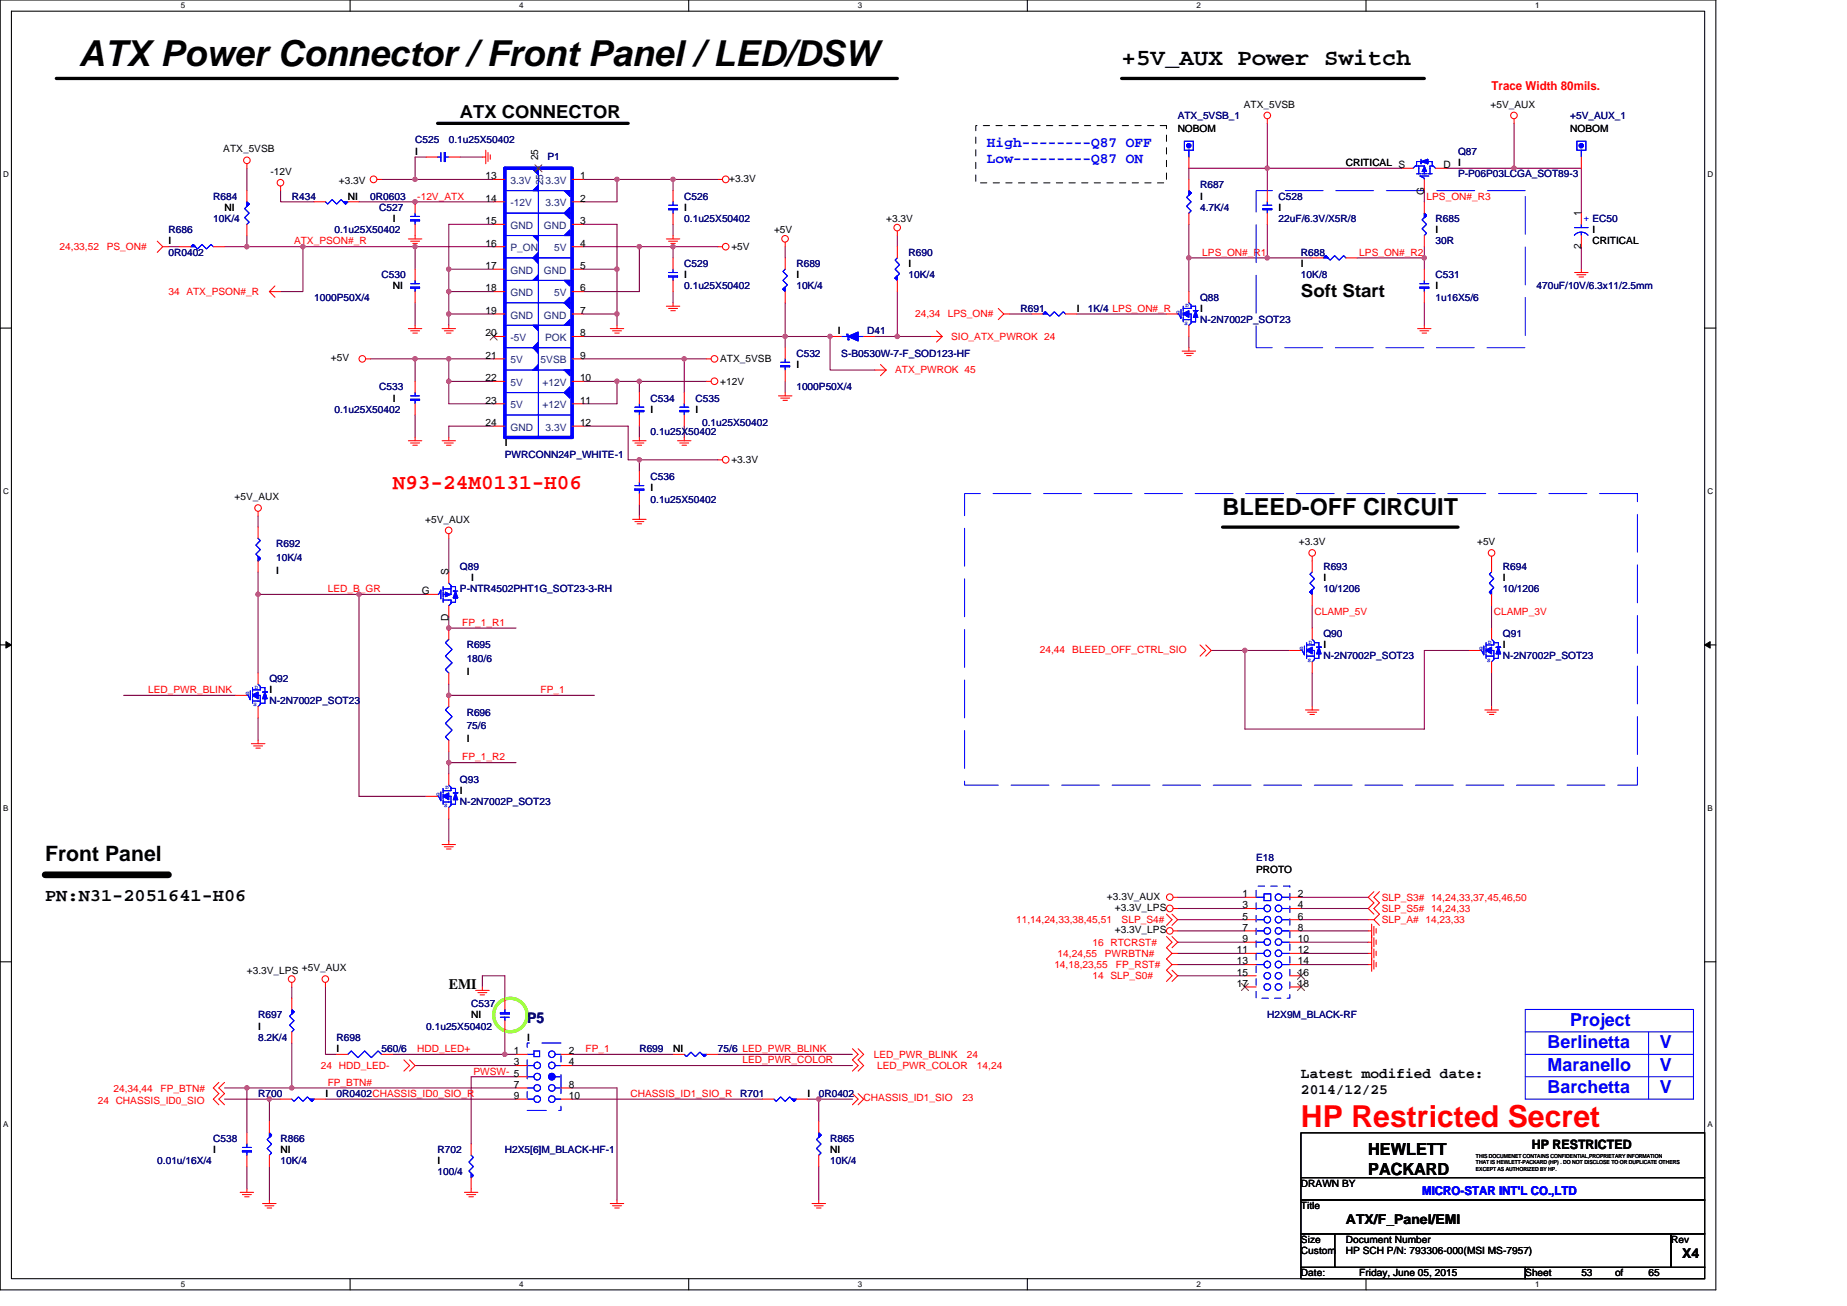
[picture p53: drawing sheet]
<svg xmlns="http://www.w3.org/2000/svg" width="297mm" height="210mm" viewBox="0 0 297 210" stroke-linecap="round" stroke-linejoin="round" font-family="sans-serif">
<defs><g id="words">
<text font-size="5.8" x="12.7" y="10.6">ATX Power Connector / Front Panel / LED/DSW</text>
<text font-size="4.9" fill="#f00" x="209.2" y="181.3">HP Restricted Secret</text>
<g font-size="3.8">
<text x="180.4" y="10.4">+5V_AUX Power Switch</text>
<text x="196.6" y="82.8">BLEED-OFF CIRCUIT</text>
</g>
<text font-size="3.4" fill="#f00" x="63.2" y="78.6">N93-24M0131-H06</text>
<text font-size="3.4" x="7.3" y="138.4">Front Panel</text>
<g font-size="2.9">
<text x="74" y="18.9">ATX CONNECTOR</text>
<text x="209.2" y="47.8">Soft Start</text>
<text x="7.3" y="144.9">PN:N31-2051641-H06</text>
</g>
<g font-size="2.9" fill="#00f">
<text x="252.5" y="165">Project</text>
<text x="248.9" y="172.2">Maranello</text>
<text x="248.9" y="168.6">Berlinetta</text>
<text x="266.9" y="168.6">V</text>
<text x="266.9" y="172.2">V</text>
<text x="248.9" y="175.8">Barchetta</text>
<text x="266.9" y="175.8">V</text>
</g>
<g font-size="2.7">
<text x="220" y="185.7">HEWLETT</text>
<text x="220" y="188.9">PACKARD</text>
</g>
<g font-size="2.3" fill="#00f">
<text x="158.7" y="23.6">High--------Q87 OFF</text>
<text x="158.7" y="26.2">Low---------Q87 ON</text>
</g>
<g font-size="2.3">
<text x="72.2" y="159">EMI</text>
<text x="209.2" y="173.2">Latest modified date:</text>
<text x="209.2" y="175.9">2014/12/25</text>
</g>
<text font-size="2.3" fill="#000080" x="84.8" y="164.5">P5</text>
<g font-size="2.2">
<text x="216.4" y="196.8">ATX/F_Panel/EMI</text>
<text x="270.5" y="202.2">X4</text>
</g>
<text font-size="2.1" x="246.4" y="184.8">HP RESTRICTED</text>
<text font-size="2" fill="#f00" x="239.9" y="14.5">Trace Width 80mils.</text>
<text font-size="2" fill="#00f" x="228.7" y="192.1">MICRO-STAR INT'L CO.,LTD</text>
<g font-size="1.6">
<text x="200" y="17.3">ATX_5VSB</text>
<text x="239.7" y="17.3">+5V_AUX</text>
<text x="189.4" y="21.3">NOBOM</text>
<text x="252.5" y="21.3">NOBOM</text>
<text x="35.9" y="24.5">ATX_5VSB</text>
<text x="43.5" y="28.1">-12V</text>
<text x="54.5" y="29.6">+3.3V</text>
<text x="66.8" y="24.9">I</text>
<text x="78.1" y="28.8">13</text>
<text x="86.6" y="25.8" transform="rotate(-90 86.6 25.8)">25</text>
<text x="93.3" y="28.8">1</text>
<text x="117.3" y="29.2">+3.3V</text>
<text x="216.4" y="26.7">CRITICAL S</text>
<text x="232.1" y="27">D</text>
<text x="234.5" y="26.7">I</text>
<text x="36.1" y="33.9">NI</text>
<text x="55.9" y="32.1">NI</text>
<text x="63.2" y="35.7">I</text>
<text x="78.1" y="32.4">14</text>
<text x="93.3" y="32.4">2</text>
<text x="110" y="33.9">I</text>
<text x="142.5" y="35.7">+3.3V</text>
<text x="193" y="32.1">I</text>
<text x="205.6" y="33.9">I</text>
<text x="229" y="31.4" transform="rotate(-90 229 31.4)">G</text>
<text x="254.3" y="34.8" transform="rotate(-90 254.3 34.8)">1</text>
<text x="27.1" y="39.3">I</text>
<text x="78.1" y="36">15</text>
<text x="78.1" y="39.6">16</text>
<text x="93.3" y="36">3</text>
<text x="93.3" y="39.6">4</text>
<text x="117.6" y="40.2">+5V</text>
<text x="124.5" y="37.5">+5V</text>
<text x="230.9" y="37.5">I</text>
<text x="254.3" y="40" transform="rotate(-90 254.3 40)">2</text>
<text x="256.1" y="37.5">I</text>
<text x="256.1" y="39.3">CRITICAL</text>
<text x="63.2" y="46.5">NI</text>
<text x="78.1" y="43.3">17</text>
<text x="78.1" y="46.9">18</text>
<text x="93.3" y="43.3">5</text>
<text x="93.3" y="46.9">6</text>
<text x="110" y="44.7">I</text>
<text x="128.1" y="44.7">I</text>
<text x="146.1" y="42.9">I</text>
<text x="209.2" y="42.9">I</text>
<text x="230.9" y="46.5">I</text>
<text x="78.1" y="50.5">19</text>
<text x="93.3" y="50.5">7</text>
<text x="134.7" y="53.7">I</text>
<text x="173.2" y="50.1">I</text>
<text x="193" y="50.1">I</text>
<text x="53.2" y="58.1">+5V</text>
<text x="78.1" y="54.1">20</text>
<text x="78.1" y="57.7">21</text>
<text x="93.3" y="57.7">9</text>
<text x="93.3" y="54.1">8</text>
<text x="115.8" y="58.3">ATX_5VSB</text>
<text x="128.1" y="59.1">I</text>
<text x="63.2" y="64.6">I</text>
<text x="78.1" y="61.3">22</text>
<text x="78.1" y="64.9">23</text>
<text x="93.3" y="61.3">10</text>
<text x="93.3" y="64.9">11</text>
<text x="115.8" y="61.8">+12V</text>
<text x="78.1" y="68.5">24</text>
<text x="81.2" y="71.8">I</text>
<text x="93.3" y="68.5">12</text>
<text x="104.6" y="66.4">I</text>
<text x="111.8" y="66.4">I</text>
<text x="117.6" y="74.5">+3.3V</text>
<text x="37.7" y="80.4">+5V_AUX</text>
<text x="104.6" y="79">I</text>
<text x="68.4" y="84">+5V_AUX</text>
<text x="208.9" y="87.6">+3.3V</text>
<text x="237.6" y="87.6">+5V</text>
<text x="44.4" y="92.3">I</text>
<text x="67.8" y="95.5">G</text>
<text x="72.2" y="92.5" transform="rotate(-90 72.2 92.5)">S</text>
<text x="75.8" y="93.4">I</text>
<text x="212.8" y="93.4">I</text>
<text x="241.7" y="93.4">I</text>
<text x="72.2" y="99.8" transform="rotate(-90 72.2 99.8)">D</text>
<text x="212.8" y="104.2">I</text>
<text x="241.7" y="104.2">I</text>
<text x="43.3" y="111.4">I</text>
<text x="75.1" y="108.6">I</text>
<text x="75.1" y="119.4">I</text>
<text x="74" y="127.7">I</text>
<text x="202" y="140.3">PROTO</text>
<text x="178" y="144.6">+3.3V_AUX</text>
<text x="179.3" y="146.4">+3.3V_LPS</text>
<text x="199.8" y="144.3">1</text>
<text x="199.8" y="149.6">7</text>
<text x="199.8" y="147.8">5</text>
<text x="199.8" y="146">3</text>
<text x="208.7" y="144.3">2</text>
<text x="208.7" y="146">4</text>
<text x="208.7" y="147.8">6</text>
<text x="208.7" y="149.6">8</text>
<text x="179.3" y="150">+3.3V_LPS</text>
<text x="198.9" y="153.3">11</text>
<text x="198.9" y="155.1">13</text>
<text x="199.8" y="151.5">9</text>
<text x="208.7" y="151.5">10</text>
<text x="208.7" y="153.3">12</text>
<text x="208.7" y="155.1">14</text>
<text x="39.7" y="156.5">+3.3V_LPS +5V_AUX</text>
<text x="198.9" y="156.9">15</text>
<text x="198.9" y="158.7">17</text>
<text x="208.7" y="156.9">16</text>
<text x="208.7" y="158.7">18</text>
<text x="41.5" y="165.5">I</text>
<text x="75.8" y="163.7">NI</text>
<text x="84.8" y="167.3">I</text>
<text x="54.1" y="169.1">I</text>
<text x="82.6" y="169.5">1</text>
<text x="82.6" y="171.3">3</text>
<text x="91.5" y="169.5">2</text>
<text x="91.5" y="171.3">4</text>
<text x="108.2" y="169.1">NI</text>
<text x="52.3" y="176.4">I</text>
<text x="82.6" y="174.9">7</text>
<text x="82.6" y="176.7">9</text>
<text x="91.5" y="174.9">8</text>
<text x="91.5" y="176.7">10</text>
<text x="129.9" y="176.4">I</text>
<text x="34.3" y="185.4">I</text>
<text x="45.1" y="185.4">NI</text>
<text x="133.5" y="185.4">NI</text>
<text x="70.4" y="187.2">I</text>
<text x="209.2" y="190.8">DRAWN BY</text>
<text x="209.2" y="194.4">Title</text>
<text x="209.2" y="199.8">Size</text>
<text x="209.2" y="201.6">Custom</text>
<text x="216.4" y="199.8">Document Number</text>
<text x="216.4" y="201.6">HP SCH P/N: 793306-000(MSI MS-7957)</text>
<text x="268.7" y="199.8">Rev</text>
<text x="209.2" y="205.2">Date:</text>
<text x="218.6" y="205.2">Friday, June 05, 2015</text>
<text x="245.3" y="205.2">Sheet</text>
<text x="254.3" y="205.2">53</text>
<text x="259.7" y="205.2">of</text>
<text x="265.1" y="205.2">65</text>
</g>
<g font-size="1.6" fill="#000080">
<text x="66.8" y="23.1">C525</text>
<text x="72.2" y="23.1">0.1u25X50402</text>
<text x="189.4" y="19.1">ATX_5VSB_1</text>
<text x="252.5" y="19.1">+5V_AUX_1</text>
<text x="88" y="25.8">P1</text>
<text x="234.5" y="24.9">Q87</text>
<text x="234.5" y="28.5">P-P06P03LCGA_SOT89-3</text>
<text x="34.3" y="32.1">R684</text>
<text x="34.3" y="35.7">10K/4</text>
<text x="46.9" y="32.1">R434</text>
<text x="59.5" y="32.1">0R0603</text>
<text x="61" y="33.9">C527</text>
<text x="110" y="32.1">C526</text>
<text x="110" y="35.7">0.1u25X50402</text>
<text x="193" y="30.3">R687</text>
<text x="193" y="33.9">4.7K/4</text>
<text x="205.6" y="32.1">C528</text>
<text x="205.6" y="35.7">22uF/6.3V/X5R/8</text>
<text x="230.9" y="35.7">R685</text>
<text x="256.1" y="35.7">EC50</text>
<text x="27.1" y="37.5">R686</text>
<text x="27.1" y="41.1">0R0402</text>
<text x="53.8" y="37.5">0.1u25X50402</text>
<text x="146.1" y="41.1">R690</text>
<text x="209.2" y="41.1">R688</text>
<text x="230.9" y="39.3">30R</text>
<text x="61.4" y="44.7">C530</text>
<text x="110" y="42.9">C529</text>
<text x="110" y="46.5">0.1u25X50402</text>
<text x="128.1" y="42.9">R689</text>
<text x="128.1" y="46.5">10K/4</text>
<text x="146.1" y="44.7">10K/4</text>
<text x="209.2" y="44.7">10K/8</text>
<text x="230.9" y="44.7">C531</text>
<text x="247.1" y="46.5">470uF/10V/6.3x11/2.5mm</text>
<text x="50.5" y="48.3">1000P50X/4</text>
<text x="139.4" y="53.7">D41</text>
<text x="164.1" y="50.1">R691</text>
<text x="175" y="50.1">1K/4 LPS_ON#_R</text>
<text x="193" y="48.3">Q88</text>
<text x="193" y="51.9">N-2N7002P_SOT23</text>
<text x="230.9" y="48.3">1u16X5/6</text>
<text x="128.1" y="57.3">C532</text>
<text x="135.3" y="57.3">S-B0530W-7-F_SOD123-HF</text>
<text x="61" y="62.8">C533</text>
<text x="104.6" y="64.6">C534</text>
<text x="111.8" y="64.6">C535</text>
<text x="128.1" y="62.8">1000P50X/4</text>
<text x="53.8" y="66.4">0.1u25X50402</text>
<text x="104.6" y="70">0.1u25X50402</text>
<text x="112.9" y="68.5">0.1u25X50402</text>
<text x="81.2" y="73.6">PWRCONN24P_WHITE-1</text>
<text x="104.6" y="77.2">C536</text>
<text x="104.6" y="80.8">0.1u25X50402</text>
<text x="44.4" y="88">R692</text>
<text x="44.4" y="90.2">10K/4</text>
<text x="74" y="91.6">Q89</text>
<text x="74" y="95.2">P-NTR4502PHT1G_SOT23-3-RH</text>
<text x="212.8" y="91.6">R693</text>
<text x="212.8" y="95.2">10/1206</text>
<text x="241.7" y="91.6">R694</text>
<text x="241.7" y="95.2">10/1206</text>
<text x="75.1" y="104.2">R695</text>
<text x="75.1" y="106.4">180/6</text>
<text x="212.8" y="102.4">Q90</text>
<text x="212.8" y="106">N-2N7002P_SOT23</text>
<text x="241.7" y="102.4">Q91</text>
<text x="241.7" y="106">N-2N7002P_SOT23</text>
<text x="43.3" y="109.6">Q92</text>
<text x="43.3" y="113.2">N-2N7002P_SOT23</text>
<text x="75.1" y="115">R696</text>
<text x="75.1" y="117.2">75/6</text>
<text x="74" y="125.9">Q93</text>
<text x="74" y="129.5">N-2N7002P_SOT23</text>
<text x="202" y="138.5">E18</text>
<text x="75.8" y="161.9">C537</text>
<text x="41.5" y="163.7">R697</text>
<text x="41.5" y="167.3">8.2K/4</text>
<text x="54.1" y="167.3">R698</text>
<text x="68.6" y="165.5">0.1u25X50402</text>
<text x="203.8" y="163.7">H2X9M_BLACK-RF</text>
<text x="61.4" y="169.1">560/6</text>
<text x="102.8" y="169.1">R699</text>
<text x="115.5" y="169.1">75/6 LED_PWR_BLINK</text>
<text x="41.5" y="176.4">R700</text>
<text x="54.1" y="176.4">0R0402CHASSIS_ID0_SIO_R</text>
<text x="119.1" y="176.4">R701</text>
<text x="131.7" y="176.4">0R0402</text>
<text x="34.3" y="183.6">C538</text>
<text x="45.1" y="183.6">R866</text>
<text x="70.4" y="185.4">R702</text>
<text x="81.2" y="185.4">H2X5[6]M_BLACK-HF-1</text>
<text x="133.5" y="183.6">R865</text>
<text x="25.3" y="187.2">0.01u/16X/4</text>
<text x="45.1" y="187.2">10K/4</text>
<text x="70.4" y="189">100/4</text>
<text x="133.5" y="187.2">10K/4</text>
</g>
<g font-size="1.6" fill="#004080">
<text x="82.1" y="29.6">3.3V</text>
<text x="87.4" y="29.8" transform="rotate(-90 87.4 29.8)">25</text>
<text x="87.8" y="29.6">3.3V</text>
<text x="82.1" y="33.2">-12V</text>
<text x="87.8" y="33.2">3.3V</text>
<text x="82.1" y="36.8">GND</text>
<text x="82.1" y="40.4">P_ON</text>
<text x="87.5" y="36.8">GND</text>
<text x="89.1" y="40.4">5V</text>
<text x="82.1" y="44">GND</text>
<text x="82.1" y="47.6">GND</text>
<text x="87.5" y="44">GND</text>
<text x="89.1" y="47.6">5V</text>
<text x="82.1" y="51.2">GND</text>
<text x="87.5" y="51.2">GND</text>
<text x="82.1" y="54.8">-5V</text>
<text x="82.1" y="58.4">5V</text>
<text x="86.9" y="58.4">5VSB</text>
<text x="87.7" y="54.8">POK</text>
<text x="82.1" y="62.1">5V</text>
<text x="82.1" y="65.7">5V</text>
<text x="87.2" y="62.1">+12V</text>
<text x="87.2" y="65.7">+12V</text>
<text x="82.1" y="69.3">GND</text>
<text x="87.8" y="69.3">3.3V</text>
</g>
<g font-size="1.6" fill="#f00">
<text x="67.1" y="32.1">-12V_ATX</text>
<text x="229.4" y="32.1">LPS_ON#_R3</text>
<text x="9.6" y="40.2">24,33,52</text>
<text x="17.2" y="40.2">PS_ON#</text>
<text x="47.3" y="39.3">ATX_PSON#_R</text>
<text x="193.4" y="41.1">LPS_ON#_R1</text>
<text x="218.6" y="41.1">LPS_ON#_R2</text>
<text x="27.1" y="47.4">34 ATX_PSON#_R</text>
<text x="147.2" y="51">24,34</text>
<text x="152.4" y="51">LPS_ON#</text>
<text x="153" y="54.6">SIO_ATX_PWROK 24</text>
<text x="144" y="60">ATX_PWROK 45</text>
<text x="52.7" y="95.2">LED_B_GR</text>
<text x="74.3" y="100.6">FP_1_R1</text>
<text x="211.4" y="98.8">CLAMP_5V</text>
<text x="240.2" y="98.8">CLAMP_3V</text>
<text x="167.2" y="104.9">24,44</text>
<text x="172.4" y="104.9">BLEED_OFF_CTRL_SIO</text>
<text x="23.8" y="111.4">LED_PWR_BLINK</text>
<text x="86.9" y="111.4">FP_1</text>
<text x="74.3" y="122.3">FP_1_R2</text>
<text x="163.4" y="148.4">11,14,24,33,38,45,51</text>
<text x="180.4" y="148.4">SLP_S4#</text>
<text x="222.2" y="144.8">SLP_S3# 14,24,33,37,45,46,50</text>
<text x="222.2" y="148.4">SLP_A# 14,23,33</text>
<text x="222.2" y="146.6">SLP_S5# 14,24,33</text>
<text x="169.6" y="155.6">14,18,23,55</text>
<text x="170.1" y="153.8">14,24,55</text>
<text x="175.7" y="152">16 RTCRST#</text>
<text x="177.7" y="153.8">PWRBTN#</text>
<text x="179.5" y="155.6">FP_RST#</text>
<text x="175.7" y="157.4">14 SLP_S0#</text>
<text x="51.6" y="171.9">24 HDD_LED-</text>
<text x="67.1" y="169.2">HDD_LED+</text>
<text x="76.1" y="172.8">PWSW- 5</text>
<text x="94.2" y="169.2">FP_1</text>
<text x="119.4" y="171">LED_PWR_COLOR</text>
<text x="140.5" y="170.1">LED_PWR_BLINK</text>
<text x="141.1" y="171.9">LED_PWR_COLOR</text>
<text x="155.5" y="170.1">24</text>
<text x="157.1" y="171.9">14,24</text>
<text x="15.7" y="177.4">24 CHASSIS_ID0_SIO</text>
<text x="18.2" y="175.6">24,34,44</text>
<text x="25.8" y="175.6">FP_BTN#</text>
<text x="52.7" y="174.6">FP_BTN#</text>
<text x="101.4" y="176.4">CHASSIS_ID1_SIO_R</text>
<text x="138.9" y="177.1">CHASSIS_ID1_SIO</text>
<text x="154.8" y="177.1">23</text>
</g>
<text font-size="1.6" fill="#00f" x="254.7" y="34.8" transform="rotate(90 254.7 34.8)">+</text>
<g font-size="1.3">
<text x="29.1" y="1.4">5</text>
<text x="83.5" y="1.4">4</text>
<text x="138" y="1.4">3</text>
<text x="192.4" y="1.4">2</text>
<text x="246.9" y="1.4">1</text>
<text x=".5" y="28.4">D</text>
<text x="274.6" y="28.4">D</text>
<text x=".5" y="79.4">C</text>
<text x="274.6" y="79.4">C</text>
<text x=".5" y="130.3">B</text>
<text x="274.6" y="130.3">B</text>
<text x=".5" y="181.3">A</text>
<text x="274.6" y="181.3">A</text>
<text x="29.1" y="206.9">5</text>
<text x="83.5" y="206.9">4</text>
<text x="138" y="206.9">3</text>
<text x="192.4" y="206.9">2</text>
<text x="246.9" y="206.9">1</text>
</g>
<g font-size=".9" fill="#00f">
<text x="189.2" y="50.5">G</text>
<text x="190.5" y="52.3">S</text>
<text x="190.6" y="49.4">D</text>
<text x="209" y="104.6">G</text>
<text x="210.3" y="106.4">S</text>
<text x="210.5" y="103.5">D</text>
<text x="237.9" y="104.6">G</text>
<text x="239.2" y="106.4">S</text>
<text x="239.3" y="103.5">D</text>
<text x="39.5" y="111.8">G</text>
<text x="40.8" y="113.6">S</text>
<text x="41" y="110.7">D</text>
<text x="70.2" y="128">G</text>
<text x="71.5" y="129.8">S</text>
<text x="71.6" y="126.9">D</text>
</g>
<g font-size=".9">
<text x="237.4" y="186.2">THIS DOCUMENET CONTAINS CONFIDENTIAL,PROPRIETARY INFORMATION</text>
<text x="237.4" y="187.2">THAT IS HEWLETT-PACKARD (HP) . DO NOT DISCLOSE TO OR DUPLICATE OTHERS</text>
<text x="237.4" y="188.2">EXCEPT AS AUTHORIZED BY HP.</text>
</g>
</g></defs>
<path d="M0 0h275.9v207.4h-275.9zM1.8 1.8h272.3v203.8h-272.3z" fill="none" stroke="#000" stroke-width=".17"/>
<g fill="#fff">
<path d="M29.1 .2h.7v1.4h-.7z"/>
<path d="M29.1 205.8h.7v1.4h-.7z"/>
</g>
<path d="M56.3 0v1.8M56.3 205.6v1.8" fill="none" stroke="#000" stroke-width=".17"/>
<g fill="#fff">
<path d="M83.5 .2h.7v1.4h-.7z"/>
<path d="M83.5 205.8h.7v1.4h-.7z"/>
</g>
<path d="M110.8 0v1.8M110.8 205.6v1.8" fill="none" stroke="#000" stroke-width=".17"/>
<g fill="#fff">
<path d="M138 .2h.7v1.4h-.7z"/>
<path d="M138 205.8h.7v1.4h-.7z"/>
</g>
<path d="M165.2 0v1.8M165.2 205.6v1.8" fill="none" stroke="#000" stroke-width=".17"/>
<g fill="#fff">
<path d="M192.4 .2h.8v1.4h-.8z"/>
<path d="M192.4 205.8h.8v1.4h-.8z"/>
</g>
<path d="M219.7 0v1.8M219.7 205.6v1.8" fill="none" stroke="#000" stroke-width=".17"/>
<g fill="#fff">
<path d="M246.9 .2h.7v1.4h-.7z"/>
<path d="M246.9 205.8h.7v1.4h-.7z"/>
<path d="M.5 27.3h.9v1.4h-.9z"/>
<path d="M274.6 27.3h.9v1.4h-.9z"/>
<path d="M.5 78.2h.9v1.5h-.9z"/>
<path d="M274.6 78.2h.9v1.5h-.9z"/>
</g>
<path d="M0 52.7h1.8M274.1 52.7h1.8" fill="none" stroke="#000" stroke-width=".17"/>
<g fill="#fff">
<path d="M.5 129.2h.9v1.4h-.9z"/>
<path d="M274.6 129.2h.9v1.4h-.9z"/>
</g>
<path d="M0 103.7h1.8M274.1 103.7h1.8" fill="none" stroke="#000" stroke-width=".17"/>
<path d="M.9 103.2l.9 .5-.9 .5zM274.1 103.7l.9-.5v1z" fill="#000" stroke="#000" stroke-width=".16"/>
<g fill="#fff">
<path d="M.5 180.1h.9v1.4h-.9z"/>
<path d="M274.6 180.1h.9v1.4h-.9z"/>
</g>
<path d="M0 154.6h1.8M274.1 154.6h1.8M245.3 176.7h.1M209.2 182.1h64.9v10.9h-64.9zM209.2 193h64.9v5.4h-64.9zM209.2 198.4h5.4v5.4h-5.4zM209.2 189.4h64.9M214.6 198.4h54.1v5.4h-54.1zM268.7 198.4h5.4v5.4h-5.4zM209.2 203.8h36.1v1.8h-36.1zM245.3 203.8h28.8v1.8h-28.8z" fill="none" stroke="#000" stroke-width=".17"/>
<g fill="none" stroke="#800040" stroke-width=".17">
<path d="M203.8 19.8v7.3M243.5 19.8v7.3M27.1 39.7h1.8M36.1 39.7h3.6M39.7 39.7h9M39.7 27.1v3.5M39.7 37.9v1.8M45.1 30.6v1.8h5.4M48.7 39.7v7.2h-3.6M48.7 39.7h18.1v3.6M57.7 32.4h21.7M61.4 28.9h5.4"/>
<path d="M66.8 39.7h12.6M66.8 28.9h12.6M68.6 25.3h-1.8v3.6M74 25.3h3.6M79.4 36.1h-7.2v7.2M93.8 39.7h9M93.8 36.1h5.4v7.2M93.8 28.9h5.4M99.2 28.9h9M99.2 28.9v3.5h-5.4M102.8 39.7v7.2h-9M102.8 39.7h5.4"/>
<path d="M108.2 39.7v1.8M108.2 36.1v1.8M108.2 28.9v1.7M108.2 39.7h7.3M108.2 28.9h7.3M126.3 39.7v1.8M144.3 37.9v1.8M191.2 36.1v5.4M203.8 27.1v3.5M203.8 27.1h21.7M203.8 27.1h-12.6v1.8M203.8 36.1v5.4"/>
<path d="M229.1 30.6v1.8M229.1 39.7v1.8M232.7 27.1h10.8M243.5 27.1h10.8v7.2M254.3 39.7v3.6M59.5 57.7h7.3M66.8 57.7v3.6M66.8 48.7v3.6M66.8 57.7h5.4v3.6M72.2 57.7h7.2M72.2 43.3h7.2M72.2 46.9h7.2"/>
<path d="M72.2 50.5h7.2M72.2 43.3v3.6M72.2 46.9v3.6M72.2 50.5v1.8M93.8 54.1h32.5M93.8 43.3h5.4M93.8 50.5h5.4M93.8 57.7h16.2M99.2 43.3v7.2M99.2 50.5v1.8M108.2 46.9v1.8M110 57.7h3.6"/>
<path d="M110 57.7v5.4M126.3 48.7v5.4M126.3 54.1v1.8M126.3 54.1h7.2v5.4h7.2M140.7 54.1h3.6M144.3 46.9v7.2M144.3 54.1h5.4M162.3 50.5h3.6M173.2 50.5h14.4M191.2 41.5v5.4M191.2 54.1v1.8M191.2 41.5h12.6"/>
<path d="M203.8 41.5h7.2M218.2 41.5h10.9M229.1 48.7v3.6M229.1 41.5v1.8M66.8 66.7v3.6M72.2 61.3h7.2M72.2 61.3v3.6h7.2M79.4 68.5h-7.2v1.8M93.8 61.3h5.4M93.8 68.5h7.2v5.4h1.8M99.2 61.3h3.6M99.2 61.3v3.6h-5.4"/>
<path d="M102.8 73.9v1.8M102.8 68.5v1.8M102.8 61.3v1.8M102.8 61.3h10.8M102.8 73.9h12.7M110 68.5v1.8M126.3 61.3v1.8M41.5 95.6v12.6M41.5 95.6h16.2M41.5 92v3.6M41.5 83v1.8M57.7 95.6v32.4h10.9"/>
<path d="M57.7 95.6h10.9M72.2 99.2v1.8h10.8M72.2 86.6v5.4M102.8 81.2v1.8M211 97.4v3.6M239.9 97.4v3.6M19.9 111.8h18M41.5 115.4v3.6M72.2 110v1.8h23.4M200.2 104.6h7.2M211 108.2v5.4M236.3 104.6h-7.2v12.6h-28.9v-12.6h-5.4"/>
<path d="M239.9 108.2v5.4M72.2 120.8v1.8M72.2 131.6v3.7M72.2 122.6h10.8M72.2 122.6v1.8M46.9 158.7v1.8M52.3 158.7v10.8h1.8M77.6 158.7v-1.8h3.6v3.6M189.4 149.7h10.8M189.4 156.9h10.8M189.4 146.1h10.8M189.4 153.3h10.8"/>
<path d="M189.4 151.5h10.8M189.4 144.3h10.8M189.4 147.9h10.8M189.4 155.1h10.8M209.2 144.3h10.8M209.2 146.1h10.8M209.2 149.7h10.8M209.2 147.9h10.8M209.2 153.3h10.8M209.2 151.5h10.8M209.2 155.1h10.8M36.1 174.9h3.6"/>
<path d="M36.1 176.7h7.2M39.7 174.9v7.2M39.7 174.9h7.2M43.3 176.7h1.8M43.3 176.7v3.6M46.9 167.7v7.2M46.9 174.9h36.1M52.3 176.7h30.7M63.2 169.5h18M66.8 171.3h16.2M81.2 165.9v3.6M81.2 169.5h1.8"/>
<path d="M83 173.1h-7.2v10.8M92 176.7h30.7M92 171.3h45.1M92 169.5h16.2M92 174.9h7.2v18.1M115.5 169.5h21.6M129.9 176.7h1.8v3.6M131.7 176.7h5.4M39.7 187.6v3.6M43.3 187.6v5.4M131.7 187.6v5.4"/>
</g>
<g fill="#f0f" stroke="#f0f" stroke-width=".17">
<circle cx="108.2" cy="39.7" r=".35"/>
<circle cx="72.2" cy="61.3" r=".35"/>
<circle cx="66.7" cy="57.7" r=".35"/>
<circle cx="102.8" cy="61.3" r=".35"/>
<circle cx="99.2" cy="61.3" r=".35"/>
<circle cx="99.2" cy="43.3" r=".35"/>
<circle cx="102.8" cy="39.7" r=".35"/>
<circle cx="99.2" cy="28.8" r=".35"/>
<circle cx="66.7" cy="32.4" r=".35"/>
<circle cx="72.2" cy="57.7" r=".35"/>
<circle cx="72.2" cy="43.3" r=".35"/>
<circle cx="126.3" cy="54.1" r=".35"/>
<circle cx="66.7" cy="39.7" r=".35"/>
<circle cx="110" cy="57.7" r=".35"/>
<circle cx="72.2" cy="46.9" r=".35"/>
<circle cx="102.8" cy="73.9" r=".35"/>
<circle cx="99.2" cy="50.5" r=".35"/>
<circle cx="66.7" cy="28.8" r=".35"/>
<circle cx="108.2" cy="28.8" r=".35"/>
<circle cx="72.2" cy="50.5" r=".35"/>
<circle cx="203.8" cy="27" r=".35"/>
<circle cx="243.5" cy="27" r=".35"/>
<circle cx="200.2" cy="104.6" r=".35"/>
<circle cx="46.9" cy="174.9" r=".35"/>
<circle cx="131.7" cy="176.7" r=".35"/>
<circle cx="81.2" cy="169.5" r=".35"/>
<circle cx="39.7" cy="174.9" r=".35"/>
<circle cx="72.2" cy="111.8" r=".35"/>
<circle cx="41.5" cy="95.6" r=".35"/>
<circle cx="57.7" cy="95.6" r=".35"/>
<circle cx="72.2" cy="101" r=".35"/>
<circle cx="72.2" cy="122.6" r=".35"/>
<circle cx="144.3" cy="54.1" r=".35"/>
<circle cx="133.5" cy="54.1" r=".35"/>
<circle cx="191.2" cy="41.5" r=".35"/>
<circle cx="203.8" cy="41.5" r=".35"/>
<circle cx="48.7" cy="39.7" r=".35"/>
<circle cx="39.7" cy="39.7" r=".35"/>
<circle cx="229" cy="41.5" r=".35"/>
<circle cx="43.3" cy="176.7" r=".35"/>
</g>
<g fill="none" stroke="#f00" stroke-width=".17">
<path d="M203.8 19.1v.7M243.5 19.1v.7M25.3 38.8l.9 .9-.9 .9M26.2 39.7h.9M28.9 39.7h1.8M34.3 39.7h1.8M39.7 26.3v.8M39.7 30.6v1.8M39.7 36.1v1.8M45.1 29.9v.7M50.5 32.4h1.8M55.9 32.4h1.8"/>
<path d="M60.6 28.9h.8M65.7 38.4h2.1M66 38.8h1.5M66.4 39.1h.7M66.8 36.1v2.3M66.8 32.4v1.9M68.6 25.3h1.8M72.2 25.3h1.8M77.6 25.3h.5M78.1 24.2v2.1M78.5 24.5v1.5M78.8 24.9v.7"/>
<path d="M79.4 28.9h1.8M79.4 32.4h1.8M79.4 36.1h1.8M79.4 39.7h1.8M86.6 27.1h.1M92 28.9h1.8M92 32.4h1.8M92 36.1h1.8M92 39.7h1.8M107.2 38.4h2.1M107.5 38.8h1.5M107.9 39.1h.7"/>
<path d="M108.2 37.9v.5M108.2 30.6v1.8M108.2 34.3v1.8M115.5 39.7h.7M115.5 28.9h.7M126.3 38.9v.8M144.3 37.1v.8M144.3 39.7v1.8M191.2 25.3v1.8M191.2 28.9v1.7M191.2 34.3v1.8M203.8 30.6v1.8"/>
<path d="M203.8 34.3v1.8M225.5 27.1h1.8M229.1 28.9v1.7M229.1 32.4v1.9M229.1 37.9v1.8M230.9 27.1h1.8M254.3 25.3v1.8M254.3 34.3v1.8M254.3 37.9v1.8M43.3 46.9h1.8M43.3 46.9l.9 .9M44.2 46l-.9 .9"/>
<path d="M58.8 57.7h.7M65.7 52.8h2.1M66 53.2h1.5M66.4 53.6h.7M66.8 52.3v.5M66.8 43.3v1.8M66.8 46.9v1.8M71.1 52.8h2.2M71.5 53.2h1.4M71.8 53.6h.7M72.2 52.3v.5M79.4 43.3h1.8"/>
<path d="M79.4 46.9h1.8M79.4 50.5h1.8M79.4 54.1h1.8M79.4 57.7h1.8M92 43.3h1.8M92 46.9h1.8M92 50.5h1.8M92 54.1h1.8M92 57.7h1.8M98.1 52.8h2.2M98.5 53.2h1.4M98.9 53.6h.7"/>
<path d="M99.2 52.3v.5M107.2 49.2h2.1M107.5 49.6h1.5M107.9 50h.7M108.2 48.7v.5M108.2 41.5v1.8M108.2 45.1v1.8M113.6 57.7h.8M126.3 41.5v1.8M126.3 46.9v1.8M126.3 55.9v1.8M126.3 59.5v1.8"/>
<path d="M133.5 54.1h1.8M138.9 54.1h1.8M140.7 59.5h1.8M141.6 58.6l.9 .9M142.5 59.5l-.9 .9M144.3 45.1v1.8M149.7 54.1h1.8M150.6 53.2l.9 .9M151.5 54.1l-.9 .9M160.5 49.6l.9 .9-.9 .9M161.4 50.5h.9M165.9 50.5h1.8"/>
<path d="M171.4 50.5h1.8M187.6 50.5h1.8M190.1 56.5h2.2M190.5 56.8h1.4M190.8 57.2h.8M191.2 46.9v1.8M191.2 52.3v1.8M191.2 55.9v.6M211 41.5h1.8M216.4 41.5h1.8M228 52.8h2.1M228.3 53.2h1.5"/>
<path d="M228.7 53.6h.7M229.1 43.3v1.8M229.1 46.9v1.8M229.1 52.3v.5M253.2 43.8h2.2M253.6 44.2h1.4M254 44.5h.7M254.3 43.3v.5M65.7 70.9h2.1M66 71.2h1.5M66.4 71.6h.7M66.8 70.3v.6"/>
<path d="M66.8 61.3v1.8M66.8 64.9v1.8M71.1 70.9h2.2M71.5 71.2h1.4M71.8 71.6h.7M72.2 70.3v.6M79.4 61.3h1.8M79.4 64.9h1.8M79.4 68.5h1.8M92 61.3h1.8M92 64.9h1.8M92 68.5h1.8"/>
<path d="M101.7 70.9h2.2M102.1 71.2h1.4M102.5 71.6h.7M102.8 70.3v.6M102.8 63.1v1.8M102.8 66.7v1.8M102.8 75.7v1.8M102.8 79.4v1.8M109 70.9h2.1M109.3 71.2h1.5M109.7 71.6h.7M110 70.3v.6"/>
<path d="M110 63.1v1.8M110 66.7v1.8M113.6 61.3h.8M115.5 73.9h.7M125.2 63.6h2.2M125.6 64h1.4M125.9 64.4h.7M126.3 63.1v.5M41.5 82.2v.8M41.5 84.8v1.8M41.5 90.2v1.8M68.6 95.6h1.8"/>
<path d="M72.2 85.8v.8M72.2 92v1.8M72.2 97.4v1.8M101.7 83.5h2.2M102.1 83.9h1.4M102.5 84.2h.7M102.8 83v.5M211 89.5v2.5M211 95.6v1.8M239.9 89.5v2.5M239.9 95.6v1.8M37.9 111.8h1.8"/>
<path d="M40.4 119.6h2.2M40.8 119.9h1.4M41.5 119v.6M41.5 108.2v1.8M41.5 113.6v1.8M72.2 101v1.8M72.2 108.2v1.8M72.2 111.8v1.8M72.2 119v1.8M193 103.7l.9 .9-.9 .9M193.9 103.7l.9 .9-.9 .9M207.4 104.6h1.8"/>
<path d="M209.9 114.2h2.2M210.3 114.5h1.4M210.7 114.9h.7M211 113.6v.6M211 101v1.8M211 106.4v1.8M236.3 104.6h1.8M238.8 114.2h2.2M239.2 114.5h1.4M239.5 114.9h.7M239.9 101v1.8M239.9 106.4v1.8"/>
<path d="M239.9 113.6v.6M41.1 120.3h.8M68.6 128h1.8M71.1 135.8h2.2M71.5 136.1h1.4M71.8 136.5h.7M72.2 135.3v.5M72.2 124.4v1.8M72.2 129.8v1.8M46.9 158v.7M52.3 158v.7M76.5 159.2h2.2"/>
<path d="M76.9 159.6h1.4M77.2 160h.7M77.6 158.7v.5M187.6 147l.9 .9-.9 .9M187.6 150.6l.9 .9-.9 .9 .9 .9-.9 .9 .9 .9-.9 .9 .9 .9-.9 .9M188.5 147l.9 .9-.9 .9M188.5 150.6l.9 .9-.9 .9M188.5 153.3h.9M188.5 155.1h.9M188.5 156l.9 .9-.9 .9M188.7 144.3h.7M188.7 146.1h.7"/>
<path d="M188.7 149.7h.7M200.2 144.3h1.8M200.2 146.1h1.8M200.2 147.9h1.8M200.2 149.7h1.8M200.2 151.5h1.8M200.2 153.3h1.8M200.2 155.1h1.8M200.2 156.9h1.8M200.2 158.7h1.8M207.4 144.3h1.8M207.4 146.1h1.8"/>
<path d="M207.4 147.9h1.8M207.4 149.7h1.8M207.4 151.5h1.8M207.4 153.3h1.8M207.4 155.1h1.8M207.4 156.9h1.8M207.4 158.7h1.8M220 147.9h1M220 155.1h.6M220 153.3h.6M220 149.7h.6M220 151.5h.6"/>
<path d="M220.6 154v2.2M220.6 152.2v2.2M220.6 148.6v2.2M220.6 150.4v2.2M221 143.4l-1 .9 1 .9-1 .9 1 .9M221 154.4v1.4M221 152.6v1.4M221 148.9v1.5M221 150.8v1.4M221.3 154.7v.7M221.3 152.9v.7M221.3 149.3v.7"/>
<path d="M221.3 151.1v.7M221.8 143.4l-.8 .9 .8 .9-.8 .9 .8 .9-.8 .9 .8 .9M35.2 174l-.9 .9 .9 .9-.9 .9 .9 .9M36.1 174l-.9 .9 .9 .9-.9 .9 .9 .9M45.1 176.7h1.8M46.9 160.5v1.8M46.9 165.9v1.8M50.5 176.7h1.8M54.1 169.5h1.8M61.4 169.5h1.8M65 170.4l.9 .9-.9 .9M65.9 170.4l.9 .9-.9 .9"/>
<path d="M81.2 160.5v1.8M81.2 164.1v1.8M83 176.7h1.8M83 169.5h1.8M83 171.3h1.8M83 173.1h1.8M83 174.9h1.8M90.2 176.7h1.8M90.2 169.5h1.8M90.2 171.3h1.8M90.2 174.9h1.8M108.2 169.5h1.8"/>
<path d="M113.6 169.5h1.9M122.7 176.7h1.8M128.1 176.7h1.8M137.1 175.8l.9 .9-.9 .9M137.1 168.6l.9 .9-.9 .9 .9 .9-.9 .9M138 175.8l.9 .9-.9 .9M138 168.6l.9 .9-.9 .9 .9 .9-.9 .9M38.6 191.7h2.2M39 192.1h1.4M39.3 192.4h.8M39.7 191.2v.5M39.7 182.1v1.8"/>
<path d="M39.7 185.7v1.9M42.2 193.5h2.2M42.6 193.9h1.4M43 194.2h.7M43.3 193v.5M43.3 180.3v1.8M43.3 185.7v1.9M74.7 191.7h2.2M75.1 192.1h1.4M75.4 192.4h.7M75.8 189.4v2.3M75.8 183.9v1.8"/>
<path d="M98.1 193.5h2.2M98.5 193.9h1.4M98.9 194.2h.7M99.2 193v.5M130.6 193.5h2.2M131 193.9h1.4M131.3 194.2h.7M131.7 193v.5M131.7 180.3v1.8M131.7 185.7v1.9"/>
<circle cx="203.8" cy="18.6" r=".53"/>
<circle cx="243.5" cy="18.6" r=".53"/>
<circle cx="39.7" cy="25.8" r=".53"/>
<circle cx="45.1" cy="29.4" r=".53"/>
<circle cx="60.1" cy="28.8" r=".54"/>
<circle cx="116.7" cy="28.8" r=".53"/>
<circle cx="116.7" cy="39.7" r=".53"/>
<circle cx="126.3" cy="38.4" r=".53"/>
<circle cx="144.3" cy="36.6" r=".53"/>
<circle cx="58.3" cy="57.7" r=".53"/>
<circle cx="114.9" cy="57.7" r=".54"/>
<circle cx="114.9" cy="61.3" r=".54"/>
<circle cx="116.7" cy="73.9" r=".53"/>
<circle cx="41.5" cy="81.7" r=".53"/>
<circle cx="72.2" cy="85.3" r=".53"/>
<circle cx="211" cy="88.9" r=".53"/>
<circle cx="239.9" cy="88.9" r=".53"/>
<circle cx="46.9" cy="157.4" r=".54"/>
<circle cx="52.3" cy="157.4" r=".53"/>
<circle cx="188.1" cy="146.1" r=".53"/>
<circle cx="188.1" cy="144.2" r=".53"/>
<circle cx="188.1" cy="149.7" r=".53"/>
</g>
<path d="M9.1 12.6h135.2M70.4 19.8h30.6M180.4 12.6h48.7M196.6 84.8h37.9" fill="none" stroke="#000" stroke-width=".53"/>
<path d="M156.9 20.2h30.7v9.2h-30.7z" fill="none" stroke="#000" stroke-width=".16" stroke-dasharray="1 1 1 1 1 1 1 1"/>
<path d="M202 30.6h43.3v25.3h-43.3zM155.1 79.4h108.2v46.8h-108.2z" fill="none" stroke="#00f" stroke-width=".16" stroke-dasharray="6.1 2"/>
<circle cx="82.1" cy="163.2" r="2.69" fill="none" stroke="#80ff00" stroke-width=".53"/>
<path d="M7.3 140.7h19.8" fill="none" stroke="#000" stroke-width="1.1"/>
<g fill="none" stroke="#00f" stroke-width=".17">
<path d="M30.7 39.7l.3-.4 .8 .7 .7-.7 .7 .7 .7-.7 .4 .4M39.7 32.4l.4 .4-.8 .7 .8 .8-.8 .7 .8 .7-.4 .4M52.3 32.4l.4 .4 .7-.7 .7 .7 .8-.7 .7 .7 .3-.4M66 35.3h1.5v.2h-1.5zM66 34.8h1.5M66.8 35.5v.6M66.8 34.3v.5M70.4 25.3h.5M70.9 24.5v1.5M71.5 24.5h.1v1.5h-.1zM71.6 25.3h.6M81.2 30.6h10.8"/>
<path d="M81.2 34.3h10.8M81.2 37.9h10.8M86.6 27.1v43.2M107.5 33h1.5M107.5 33.5h1.5v.2h-1.5zM108.2 33.7v.6M108.2 32.4v.6M190.5 22.7h1.4v1.5h-1.4zM191.2 30.6l.4 .4-.8 .7 .8 .7-.8 .8 .8 .7-.4 .4M191.2 24.2v1.1M203.1 33.5h1.4v.2h-1.4zM203.1 33h1.4"/>
<path d="M203.8 33.7v.6M203.8 32.4v.6M227.3 27.1l.3-.4h1.5v1.2M227.8 27.9h.7M227.8 26.7v-.7h2.5v.7M228.2 26.7v1.2M228.5 25.6v.4M228.7 27.9h.7M229.1 34.3l.3 .3-.7 .7 .7 .8-.7 .7 .7 .7-.3 .4M229.6 27.9h.7M229.6 25.6v.7zM229.8 28.3h-1.5l.8 .4v.2"/>
<path d="M230.9 27.1l-.4-.4h-.5v1.2M253.2 37.8a1.45 1.45 0 0 1 2.2 0M253.2 36.6h2.2M253.6 22.7h1.4v1.5h-1.4zM254.3 37.3v.6M254.3 36.1v.5M254.3 24.2v1.1M66 46.2h1.5v.1h-1.5zM66 45.6h1.5M66.8 46.3v.6M66.8 45.1v.5M81.2 41.5h10.8"/>
<path d="M81.2 45.1h10.8M81.2 48.7h10.8M81.2 52.3h10.8M81.2 55.9h10.8M81.2 59.5h10.8M107.5 43.8h1.5M107.5 44.4h1.5v.1h-1.5zM108.2 44.5v.6M108.2 43.3v.5M125.6 58.3h1.4M125.6 58.8h1.4v.2h-1.4zM126.3 43.3l-.4 .3 .7 .8-.7 .7 .7 .7-.7 .7 .4 .4"/>
<path d="M126.3 59v.5M126.3 57.7v.6M135.3 54.1h1.1M136.2 53.9v-.2h.2v.9h.1v-.1M138 54.1h.9M144.3 41.5l-.3 .3 .7 .8-.7 .7 .7 .7-.7 .7 .3 .4M167.7 50.5l.4-.4 .7 .7 .8-.7 .7 .7 .7-.7 .4 .4M189.9 49.8v1.4l-.3-.7h-.2M190.3 51.4h1.3M190.3 49.2v.8M190.3 51v.8M190.3 50.1v.7"/>
<path d="M191.2 48.7l.4 .3v.6h-1.3M191.2 50.5h.4v1.4l-.4 .4M191.6 49.2h.7v2.6h-.7M191.9 50h.7zM212.8 41.5l.4-.4 .7 .7 .7-.7 .8 .7 .7-.7 .3 .4M228.3 45.6h1.5M228.3 46.2h1.5v.1h-1.5zM229.1 46.3v.6M229.1 45.1v.5M66 64.2h1.5v.2h-1.5zM66 63.6h1.5M66.8 64.4v.5"/>
<path d="M66.8 63.1v.5M81.2 63.1h10.8M81.2 66.7h10.8M102.1 66h1.4v.2h-1.4zM102.1 78.6h1.4v.2h-1.4zM102.1 65.5h1.4M102.1 78.1h1.4M102.8 66.2v.5M102.8 64.9v.6M102.8 78.8v.6M102.8 77.5v.6M109.3 65.5h1.5"/>
<path d="M109.3 66h1.5v.2h-1.5zM110 66.2v.5M110 64.9v.6M41.5 86.6l.4 .3-.8 .8 .8 .7-.8 .7 .8 .7-.4 .4M70.4 95.6h.1l.4-.8v1.5M71.3 96.5h1.2v.5l-.3 .4M71.3 94.7h1.2M71.3 96.1v.7M71.3 94.3v.7M71.3 95.2v.7M72.2 93.8l.3 .3v1.5h-1.2M72.5 94.3h.8v2.5h-.8"/>
<path d="M72.9 96.1h.7zM73.3 95h.3M211 92l-.3 .3 .7 .7-.7 .8 .7 .7-.7 .7 .3 .4M239.9 92l-.4 .3 .7 .7-.7 .8 .7 .7-.7 .7 .4 .4M40.3 111.1v1.4l-.4-.7h-.2M40.6 112.7h1.3M40.6 110.6v.7M40.6 112.4v.7M40.6 111.4v.8M41.5 110l.4 .4v.5h-1.3M41.5 111.8h.4v1.4l-.4 .4M41.9 110.6h.7v2.5h-.7"/>
<path d="M42.2 111.3h.8zM72.2 102.8l-.6 .5 1.1 1.1-1.1 1.1 1.1 1.1-1.1 1.1 .6 .5M72.2 113.6l-.6 .6 1.1 1-1.1 1.1 1.1 1.1-1.1 1.1 .6 .5M209.8 103.9v1.4l-.4-.7h-.2M210.1 105.5h1.3M210.1 103.3v.8M210.1 105.1v.8M210.1 104.2v.7M211 102.8l.4 .3v.6h-1.3M211 104.6h.4v1.4l-.4 .4M211.4 103.3h.7v2.6h-.7M211.7 104.1h.8z"/>
<path d="M238.6 103.9v1.4l-.3-.7h-.2M239 105.5h1.2M239 103.3v.8M239 105.1v.8M239 104.2v.7M239.9 102.8l.3 .3v.6h-1.2M239.9 104.6h.3v1.4l-.3 .4M240.2 103.3h.8v2.6h-.8M240.6 104.1h.7zM70.9 127.3v1.5l-.4-.8h-.1M71.3 128.9h1.2M71.3 126.8v.7"/>
<path d="M71.3 128.6v.7M71.3 127.7v.7M72.2 126.2l.3 .4v.5h-1.2M72.2 128h.3v1.5l-.3 .3M72.5 126.8h.8v2.5h-.8M72.9 127.5h.7zM202 153.3h1.3M202 155.1h1.3M202 146.1h1.3M202 147.9h1.3M202 149.7h1.3M202 151.5h1.3"/>
<path d="M202 144.3h1.3M203.3 143.7h1.1v1.1h-1.1zM206.2 146.1h1.2M206.2 147.9h1.2M206.2 149.7h1.2M206.2 151.5h1.2M206.2 153.3h1.2M206.2 155.1h1.2M206.2 144.3h1.2M46.9 176.7l.4 .4 .7-.7 .7 .7 .7-.7 .8 .7 .3-.4M46.9 162.3l.4 .4-.7 .7 .7 .7-.7 .7 .7 .7-.4 .4M55.9 169.5l.6-.5 1.1 1.1 1-1.1 1.1 1.1 1.1-1.1 .6 .5"/>
<path d="M80.5 163.6h1.4M80.5 162.8h1.4v.2h-1.4zM81.2 162.3v.5M81.2 163.6v.5M84.8 169.5h1.1M84.8 171.3h1.1M84.8 173.1h1.1M84.8 174.9h1.1M84.8 176.7h1.1M85.9 169h.9v.9h-.9zM89.3 169.5h.9M89.3 171.3h.9"/>
<path d="M89.3 173.1h.9M89.3 174.9h.9M89.3 176.7h.9M110 169.5l.4 .4 .7-.7 .7 .7 .8-.7 .7 .7 .3-.4M124.5 176.7l.3 .4 .8-.7 .7 .7 .7-.7 .7 .7 .4-.4M245.3 173.1h27M245.3 165.9h27M245.3 169.5h27M245.3 162.3h27v14.4h-27zM265.1 165.9v10.8M39 185h1.4v.2h-1.4zM39 184.5h1.4"/>
<path d="M39.7 185.2v.5M39.7 183.9v.6M43.3 182.1l.4 .4-.7 .7 .7 .7-.7 .8 .7 .7-.4 .3M75.8 185.7l.3 .4-.7 .7 .7 .8-.7 .7 .7 .7-.3 .4v-.8M131.7 182.1l.3 .4-.7 .7 .7 .7-.7 .8 .7 .7-.3 .3"/>
<circle cx="203.8" cy="155.1" r=".53"/>
<circle cx="203.8" cy="146.1" r=".53"/>
<circle cx="203.8" cy="151.5" r=".53"/>
<circle cx="203.8" cy="153.3" r=".53"/>
<circle cx="203.8" cy="158.7" r=".53"/>
<circle cx="203.8" cy="149.7" r=".53"/>
<circle cx="203.8" cy="147.9" r=".53"/>
<circle cx="203.8" cy="156.9" r=".53"/>
<circle cx="205.6" cy="155.1" r=".53"/>
<circle cx="205.6" cy="146.1" r=".53"/>
<circle cx="205.6" cy="151.5" r=".53"/>
<circle cx="205.6" cy="147.9" r=".53"/>
<circle cx="205.6" cy="153.3" r=".53"/>
<circle cx="205.6" cy="149.7" r=".53"/>
<circle cx="205.6" cy="156.9" r=".53"/>
<circle cx="205.6" cy="158.7" r=".53"/>
<circle cx="205.6" cy="144.2" r=".53"/>
<circle cx="86.4" cy="173.1" r=".53"/>
<circle cx="86.4" cy="171.3" r=".53"/>
<circle cx="86.4" cy="176.7" r=".53"/>
<circle cx="86.4" cy="174.9" r=".53"/>
<circle cx="88.7" cy="169.5" r=".53"/>
<circle cx="88.7" cy="174.9" r=".53"/>
<circle cx="88.7" cy="171.3" r=".53"/>
<circle cx="88.7" cy="176.7" r=".53"/>
</g>
<path d="M81.2 27.1h10.8v43.2h-10.8z" fill="none" stroke="#00f" stroke-width=".53"/>
<g fill="#00f" stroke="#00f" stroke-width=".17">
<path d="M85.7 27.2h.9v.9z"/>
<path d="M90.7 30.6h.9v1z"/>
<path d="M90.7 34.3h.9v.9z"/>
<path d="M85.7 37.9h.9v.9z"/>
<path d="M85.7 41.5h.9v.9z"/>
<path d="M90.7 45.1h.9v.9z"/>
<path d="M90.7 48.7h.9v.9z"/>
<path d="M85.7 52.3h.9v.9z"/>
<path d="M85.7 55.9h.9v.9z"/>
<path d="M90.7 59.5h.9v.9z"/>
<path d="M90.7 63.1l.9-.9v.9z"/>
<path d="M85.7 59.5l.9-.9v.9z"/>
<path d="M86.6 55v.9h-.9z"/>
<path d="M90.7 52.3l.9-.9v.9z"/>
<path d="M90.7 48.7l.9-.9v.9z"/>
<path d="M86.6 44.2v.9h-.9z"/>
<path d="M85.7 41.5l.9-.9v.9z"/>
<path d="M90.7 37.9l.9-.9v.9z"/>
<path d="M90.7 34.3l.9-.9v.9z"/>
<path d="M85.7 30.6l.9-.8v.8z"/>
<path d="M90.7 63.1h.9v.9z"/>
<path d="M136.4 54.1l1.6-.7v1.4z"/>
<path d="M190.3 50.5l.9-.5v1z" fill-rule="evenodd"/>
<path d="M192.3 50l.3 1h-.7l.4-1h.3z" fill-rule="evenodd"/>
<path d="M190.3 50.5l.9-.5v1z" fill-rule="evenodd"/>
<path d="M192.3 50l.3 1h-.7l.4-1h.3z" fill-rule="evenodd"/>
<path d="M49.8 176.7h.7l-.3 .4z" fill-rule="evenodd"/>
<path d="M49.8 176.7h.7l-.3 .4z" fill-rule="evenodd"/>
<path d="M41.5 89.5l.4 .3-.4 .4v-.7l.4 .3z" fill-rule="evenodd"/>
<path d="M41.5 89.5l.4 .3-.4 .4v-.7l.4 .3z" fill-rule="evenodd"/>
<path d="M168.1 50.1l.4 .4h-.8l.4-.4 .4 .4z" fill-rule="evenodd"/>
<path d="M168.1 50.1l.4 .4h-.8l.4-.4 .4 .4z" fill-rule="evenodd"/>
<path d="M125.9 46.5l.4-.3v.7l-.4-.4 .4-.3z" fill-rule="evenodd"/>
<path d="M125.9 46.5l.4-.3v.7l-.4-.4 .4-.3z" fill-rule="evenodd"/>
<path d="M213.2 41.1l.3 .4h-.7l.4-.4 .3 .4z" fill-rule="evenodd"/>
<path d="M213.2 41.1l.3 .4h-.7l.4-.4 .3 .4z" fill-rule="evenodd"/>
<path d="M191.2 30.6l.4 .4-.4 .4 .4-.4-.4 .4z" fill-rule="evenodd"/>
<path d="M191.2 30.6l.4 .4-.4 .4 .4-.4-.4 .4z" fill-rule="evenodd"/>
<path d="M229.1 26.7l.3 .9h-.7z" fill-rule="evenodd"/>
<path d="M228.5 26l1.1-.4v.7l-1.1-.3v.3z" fill-rule="evenodd"/>
<path d="M229.1 26.7l.3 .9h-.7z" fill-rule="evenodd"/>
<path d="M228.5 26l1.1-.4v.7l-1.1-.3v.3z" fill-rule="evenodd"/>
<path d="M31 39.3l.4 .4h-.7l.3-.4 .4 .4z" fill-rule="evenodd"/>
<path d="M31 39.3l.4 .4h-.7l.3-.4 .4 .4z" fill-rule="evenodd"/>
<path d="M71.3 128l.9-.5v1.1z" fill-rule="evenodd"/>
<path d="M73.3 127.5l.3 1.1h-.7l.4-1.1h.3z" fill-rule="evenodd"/>
<path d="M71.3 128l.9-.5v1.1z" fill-rule="evenodd"/>
<path d="M73.3 127.5l.3 1.1h-.7l.4-1.1h.3z" fill-rule="evenodd"/>
<path d="M131.7 182.1l.3 .4-.3 .4 .3-.4-.3 .4z" fill-rule="evenodd"/>
<path d="M131.7 182.1l.3 .4-.3 .4 .3-.4-.3 .4z" fill-rule="evenodd"/>
<path d="M40.6 111.8l.9-.5v1.1z" fill-rule="evenodd"/>
<path d="M42.6 111.3l.4 1.1h-.8l.4-1.1h.4z" fill-rule="evenodd"/>
<path d="M40.6 111.8l.9-.5v1.1z" fill-rule="evenodd"/>
<path d="M42.6 111.3l.4 1.1h-.8l.4-1.1h.4z" fill-rule="evenodd"/>
<path d="M112.9 169.5h.7l-.3 .4z" fill-rule="evenodd"/>
<path d="M112.9 169.5h.7l-.3 .4z" fill-rule="evenodd"/>
<path d="M71.6 95.2l.9 .4-.9 .3z" fill-rule="evenodd"/>
<path d="M72.9 95h.4l.3 1.1h-.7l.4-1.1z" fill-rule="evenodd"/>
<path d="M71.6 95.2l.9 .4-.9 .3z" fill-rule="evenodd"/>
<path d="M72.9 95h.4l.3 1.1h-.7l.4-1.1z" fill-rule="evenodd"/>
<path d="M46.9 162.3l.4 .4-.4 .3 .4-.3-.4 .3z" fill-rule="evenodd"/>
<path d="M46.9 162.3l.4 .4-.4 .3 .4-.3-.4 .3z" fill-rule="evenodd"/>
<path d="M43.3 182.1l.4 .4-.4 .4 .4-.4-.4 .4z" fill-rule="evenodd"/>
<path d="M43.3 182.1l.4 .4-.4 .4 .4-.4-.4 .4z" fill-rule="evenodd"/>
<path d="M239 104.6l.9-.5v1z" fill-rule="evenodd"/>
<path d="M241 104.1l.3 1h-.7l.4-1h.3z" fill-rule="evenodd"/>
<path d="M239 104.6l.9-.5v1z" fill-rule="evenodd"/>
<path d="M241 104.1l.3 1h-.7l.4-1h.3z" fill-rule="evenodd"/>
<path d="M210.1 104.6l.9-.5v1z" fill-rule="evenodd"/>
<path d="M212.1 104.1l.4 1h-.8l.4-1h.4z" fill-rule="evenodd"/>
<path d="M210.1 104.6l.9-.5v1z" fill-rule="evenodd"/>
<path d="M212.1 104.1l.4 1h-.8l.4-1h.4z" fill-rule="evenodd"/>
<path d="M229.1 34.3l.3 .3-.3 .4 .3-.4-.3 .4z" fill-rule="evenodd"/>
<path d="M229.1 34.3l.3 .3-.3 .4 .3-.4-.3 .4z" fill-rule="evenodd"/>
<path d="M55.2 32.4h.7l-.3 .4z" fill-rule="evenodd"/>
<path d="M55.2 32.4h.7l-.3 .4z" fill-rule="evenodd"/>
<path d="M144 44.7l.3-.3v.7l-.3-.4 .3-.3z" fill-rule="evenodd"/>
<path d="M144 44.7l.3-.3v.7l-.3-.4 .3-.3z" fill-rule="evenodd"/>
<path d="M210.7 95.2l.3-.4v.8l-.3-.4 .3-.4z" fill-rule="evenodd"/>
<path d="M210.7 95.2l.3-.4v.8l-.3-.4 .3-.4z" fill-rule="evenodd"/>
<path d="M39.7 32.4l.4 .4-.4 .4 .4-.4-.4 .4z" fill-rule="evenodd"/>
<path d="M39.7 32.4l.4 .4-.4 .4 .4-.4-.4 .4z" fill-rule="evenodd"/>
<path d="M127.4 176.7h.7l-.4 .4z" fill-rule="evenodd"/>
<path d="M127.4 176.7h.7l-.4 .4z" fill-rule="evenodd"/>
<path d="M239.5 95.2l.4-.4v.8l-.4-.4 .4-.4z" fill-rule="evenodd"/>
<path d="M239.5 95.2l.4-.4v.8l-.4-.4 .4-.4z" fill-rule="evenodd"/>
<circle cx="254.3" cy="23.4" r=".35"/>
<circle cx="191.2" cy="23.4" r=".35"/>
<circle cx="88.7" cy="173.1" r=".53"/>
</g>
<path d="M86 26.5l1.2 1.1M87.1 26.5l-1.1 1.1M78.8 53.6l1.2 1.1M79.9 53.6l-1.1 1.1M199.7 158.1l1.1 1.2M200.8 158.1l-1.2 1.2M208.7 156.3l1.1 1.2M208.7 158.1l1.1 1.2M209.8 156.3l-1.1 1.2M209.8 158.1l-1.1 1.2" fill="none" stroke="#804000" stroke-width=".16"/>
<path d="M202 142.5h5.4v18h-5.4z" fill="none" stroke="#fff" stroke-width=".16" stroke-dasharray="1 1 1 1 1 1 1 1"/>
<path d="M202 142.5h5.4v18h-5.4z" fill="none" stroke="#00f" stroke-width=".16" stroke-dasharray="1 1 1 1 1 1 1 1"/>
<path d="M84.8 167.7h5.4v10.8h-5.4z" fill="none" stroke="#fff" stroke-width=".16" stroke-dasharray="3 2 1 2"/>
<path d="M84.8 167.7h5.4v10.8h-5.4z" fill="none" stroke="#00f" stroke-width=".16" stroke-dasharray="3 2 1 2"/>
<use href="#words"/>
</svg>
